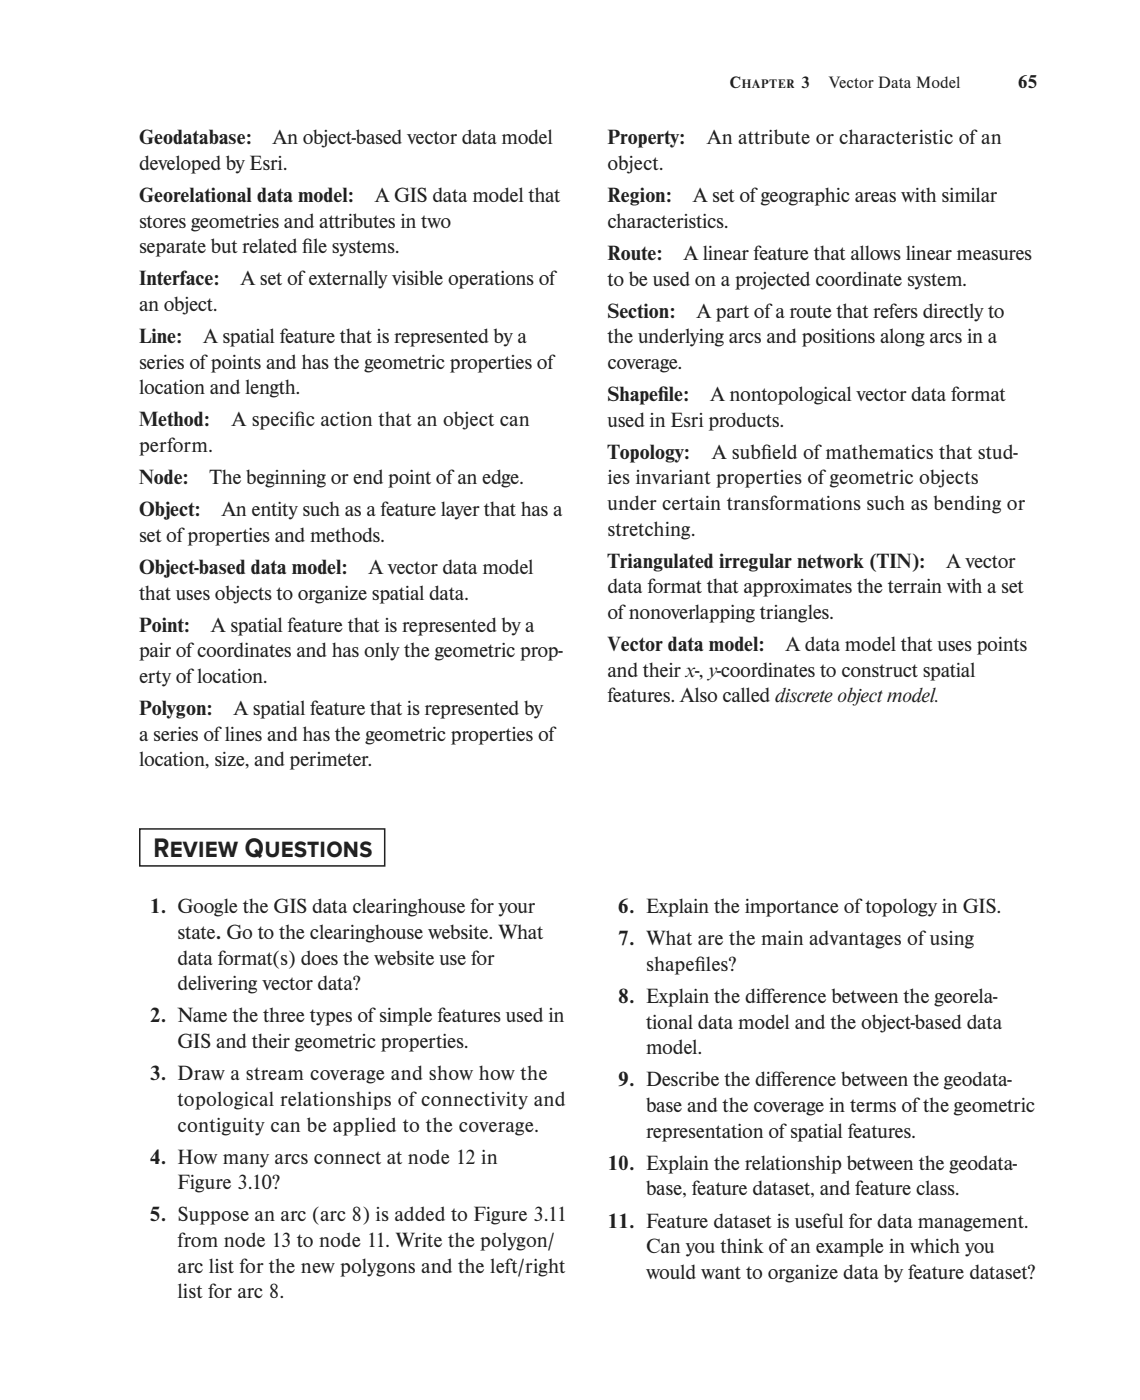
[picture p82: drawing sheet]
<svg xmlns="http://www.w3.org/2000/svg" width="188mm" height="231mm" viewBox="0 0 188 231" stroke-linecap="round" stroke-linejoin="round" font-family="sans-serif">
<defs><g id="words">
<text font-size="4.6" fill="#231f20" x="25.3" y="141.4">REVIEW QUESTIONS</text>
<g font-size="3.5" fill="#231f20">
<text x="22.9" y="23.8">Geodatabase:  An object-based vector data model</text>
<text x="100.2" y="23.8">Property:  An attribute or characteristic of an</text>
<text x="22.9" y="28">developed by Esri.</text>
<text x="100.2" y="28.1">object.</text>
<text x="22.9" y="33.3">Georelational data model:  A GIS data model that</text>
<text x="100.2" y="33.3">Region:  A set of geographic areas with similar</text>
<text x="22.9" y="37.6">stores geometries and attributes in two</text>
<text x="22.9" y="41.8">separate but related f</text>
<text x="49.9" y="41.8">ile systems.</text>
<text x="100.2" y="37.6">characteristics.</text>
<text x="22.9" y="47.1">Interface:  A set of externally visible operations of</text>
<text x="100.2" y="42.9">Route:  A linear feature that allows linear measures</text>
<text x="100.2" y="47.1">to be used on a projected coordinate system.</text>
<text x="22.9" y="51.3">an object.</text>
<text x="100.2" y="52.4">Section:  A part of a route that refers directly to</text>
<text x="22.9" y="56.6">Line:  A spatial feature that is represented by a</text>
<text x="100.2" y="56.6">the underlying arcs and positions along arcs in a</text>
<text x="22.9" y="60.8">series of points and has the geometric properties of</text>
<text x="22.9" y="65.1">location and length.</text>
<text x="100.2" y="60.9">coverage.</text>
<text x="22.9" y="70.4">Method:  A specif</text>
<text x="48.6" y="70.4">ic action that an object can</text>
<text x="100.2" y="66.2">Shapef</text>
<text x="100.2" y="70.4">used in Esri products.</text>
<text x="108.5" y="66.2">ile:  A nontopological vector data format</text>
<text x="22.9" y="74.6">perform.</text>
<text x="100.2" y="75.7">Topology:  A subf</text>
<text x="125.5" y="75.7">ield of mathematics that stud-</text>
<text x="22.9" y="79.9">Node:  The beginning or end point of an edge.</text>
<text x="100.2" y="79.9">ies invariant properties of geometric objects</text>
<text x="22.9" y="85.2">Object:  An entity such as a feature layer that has a</text>
<text x="22.9" y="89.4">set of properties and methods.</text>
<text x="100.2" y="84.1">under certain transformations such as bending or</text>
<text x="100.2" y="88.4">stretching.</text>
<text x="22.9" y="94.7">Object-based data model:  A vector data model</text>
<text x="100.2" y="93.7">Triangulated irregular network (TIN):  A vector</text>
<text x="22.9" y="98.9">that uses objects to organize spatial data.</text>
<text x="100.2" y="97.9">data format that approximates the terrain with a set</text>
<text x="22.9" y="104.2">Point:  A spatial feature that is represented by a</text>
<text x="100.2" y="102.1">of nonoverlapping triangles.</text>
<text x="100.2" y="107.4">Vector data model:  A data model that uses points</text>
<text x="22.9" y="108.5">pair of coordinates and has only the geometric prop-</text>
<text x="22.9" y="112.7">erty of location.</text>
<text x="100.2" y="111.7">and their x-, y-coordinates to construct spatial</text>
<text x="22.9" y="118">Polygon:  A spatial feature that is represented by</text>
<text x="100.2" y="115.9">features. Also called discrete object model.</text>
<text x="22.9" y="122.2">a series of lines and has the geometric properties of</text>
<text x="22.9" y="126.5">location, size, and perimeter.</text>
<text x="24.7" y="150.7">1. Google the GIS data clearinghouse for your</text>
<text x="29.3" y="155">state. Go to the clearinghouse website. What</text>
<text x="102" y="150.7">6. Explain the importance of topology in GIS.</text>
<text x="102" y="156">7. What are the main advantages of using</text>
<text x="29.3" y="159.2">data format(s) does the website use for</text>
<text x="106.5" y="160.2">shapef</text>
<text x="114.6" y="160.2">iles?</text>
<text x="29.3" y="163.4">delivering vector data?</text>
<text x="102" y="165.5">8. Explain the dif</text>
<text x="125.5" y="165.5">ference between the georela-</text>
<text x="24.7" y="168.7">2. Name the three types of simple features used in</text>
<text x="29.3" y="172.9">GIS and their geometric properties.</text>
<text x="106.5" y="169.7">tional data model and the object-based data</text>
<text x="106.5" y="174">model.</text>
<text x="24.7" y="178.2">3. Draw a stream coverage and show how the</text>
<text x="102" y="179.3">9. Describe the dif</text>
<text x="127.1" y="179.3">ference between the geodata-</text>
<text x="29.3" y="182.5">topological relationships of connectivity and</text>
<text x="106.5" y="183.5">base and the coverage in terms of the geometric</text>
<text x="24.7" y="192">4. How many arcs connect at node 12 in</text>
<text x="29.3" y="186.7">contiguity can be applied to the coverage.</text>
<text x="106.5" y="187.7">representation of spatial features.</text>
<text x="29.3" y="196.2">Figure 3.10?</text>
<text x="100.2" y="193">10. Explain the relationship between the geodata-</text>
<text x="106.5" y="197.3">base, feature dataset, and feature class.</text>
<text x="24.7" y="201.5">5. Suppose an arc (arc 8) is added to Figure 3.11</text>
<text x="100.2" y="202.5">11. Feature dataset is useful for data management.</text>
<text x="29.3" y="205.8">from node 13 to node 11. Write the polygon/</text>
<text x="29.3" y="210">arc list for the new polygons and the left/right</text>
<text x="106.5" y="206.8">Can you think of an example in which you</text>
<text x="29.3" y="214.2">list for arc 8.</text>
<text x="106.5" y="211">would want to organize data by feature dataset?</text>
</g>
<text font-size="3.2" fill="#231f20" x="167.9" y="14.5">65</text>
<g font-size="2.8" fill="#231f20">
<text x="120.4" y="14.5">C</text>
<text x="132.1" y="14.5">3  Vector Data Model</text>
</g>
<text font-size="2.1" fill="#231f20" x="122.3" y="14.5">HAPTER</text>
</g></defs>
<path d="M23 136.8h40.4v6.1h-40.4z" fill="none" stroke="#231f20" stroke-width=".25"/>
<use href="#words"/>
</svg>
